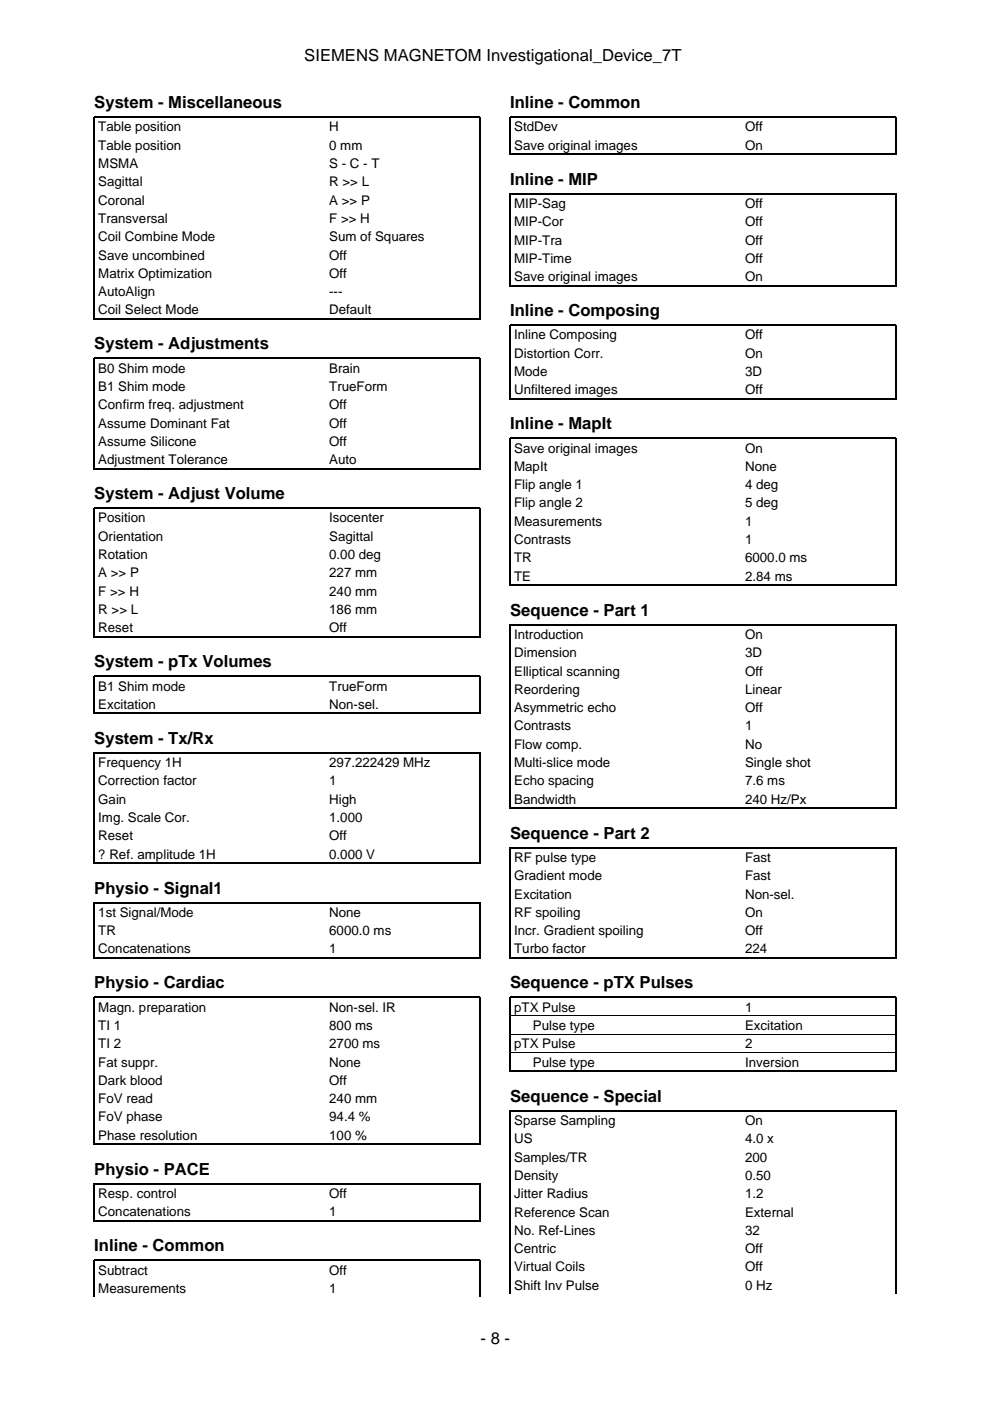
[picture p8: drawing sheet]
<svg xmlns="http://www.w3.org/2000/svg" width="210mm" height="297mm" viewBox="0 0 210 297" stroke-linecap="round" stroke-linejoin="round" font-family="sans-serif">
<defs><g id="words">
<g font-size="3.5">
<text x="64.5" y="12.9">SIEMENS MAGNETOM Investigational_Device_7T</text>
<text x="20" y="22.9">System - Miscellaneous</text>
<text x="108.2" y="22.9">Inline - Common</text>
<text x="108.2" y="39.2">Inline - MIP</text>
<text x="108.2" y="67">Inline - Composing</text>
<text x="20" y="74.1">System - Adjustments</text>
<text x="108.2" y="91">Inline - MapIt</text>
<text x="20" y="105.8">System - Adjust Volume</text>
<text x="108.2" y="130.5">Sequence - Part 1</text>
<text x="20" y="141.5">System - pTx Volumes</text>
<text x="20" y="157.7">System - Tx/Rx</text>
<text x="108.2" y="177.8">Sequence - Part 2</text>
<text x="20" y="189.4">Physio - Signal1</text>
<text x="20" y="209.5">Physio - Cardiac</text>
<text x="108.2" y="209.5">Sequence - pTX Pulses</text>
<text x="108.2" y="233.6">Sequence - Special</text>
<text x="20" y="249.1">Physio - PACE</text>
<text x="20" y="265.3">Inline - Common</text>
<text x="101.9" y="284.9">- 8 -</text>
</g>
<g font-size="2.8">
<text x="20.8" y="27.9">Table position</text>
<text x="69.8" y="27.9">H</text>
<text x="109" y="27.9">StdDev</text>
<text x="158" y="27.9">Off</text>
<text x="20.8" y="31.7">Table position</text>
<text x="20.8" y="35.6">MSMA</text>
<text x="69.8" y="31.7">0 mm</text>
<text x="69.8" y="35.6">S - C - T</text>
<text x="109" y="31.7">Save original images</text>
<text x="158" y="31.7">On</text>
<text x="20.8" y="39.5">Sagittal</text>
<text x="69.8" y="39.5">R &gt;&gt; L</text>
<text x="20.8" y="43.4">Coronal</text>
<text x="20.8" y="47.3">Transversal</text>
<text x="69.8" y="43.4">A &gt;&gt; P</text>
<text x="69.8" y="47.3">F &gt;&gt; H</text>
<text x="109" y="44.1">MIP-Sag</text>
<text x="109" y="48">MIP-Cor</text>
<text x="158" y="44.1">Off</text>
<text x="158" y="48">Off</text>
<text x="20.8" y="51.2">Coil Combine Mode</text>
<text x="69.8" y="51.2">Sum of Squares</text>
<text x="109" y="51.9">MIP-Tra</text>
<text x="158" y="51.9">Off</text>
<text x="20.8" y="55">Save uncombined</text>
<text x="20.8" y="58.9">Matrix Optimization</text>
<text x="69.8" y="55">Off</text>
<text x="69.8" y="58.9">Off</text>
<text x="109" y="55.7">MIP-Time</text>
<text x="109" y="59.6">Save original images</text>
<text x="158" y="55.7">Off</text>
<text x="158" y="59.6">On</text>
<text x="20.8" y="62.8">AutoAlign</text>
<text x="69.8" y="62.8">---</text>
<text x="20.8" y="66.7">Coil Select Mode</text>
<text x="69.8" y="66.7">Default</text>
<text x="109" y="72">Inline Composing</text>
<text x="158" y="72">Off</text>
<text x="109" y="75.8">Distortion Corr.</text>
<text x="158" y="75.8">On</text>
<text x="20.8" y="79">B0 Shim mode</text>
<text x="20.8" y="82.9">B1 Shim mode</text>
<text x="69.8" y="79">Brain</text>
<text x="69.8" y="82.9">TrueForm</text>
<text x="109" y="79.7">Mode</text>
<text x="109" y="83.6">Unfiltered images</text>
<text x="158" y="79.7">3D</text>
<text x="158" y="83.6">Off</text>
<text x="20.8" y="86.8">Confirm freq. adjustment</text>
<text x="69.8" y="86.8">Off</text>
<text x="20.8" y="90.7">Assume Dominant Fat</text>
<text x="20.8" y="94.5">Assume Silicone</text>
<text x="69.8" y="90.7">Off</text>
<text x="69.8" y="94.5">Off</text>
<text x="109" y="96">Save original images</text>
<text x="158" y="96">On</text>
<text x="20.8" y="98.4">Adjustment Tolerance</text>
<text x="69.8" y="98.4">Auto</text>
<text x="109" y="99.8">MapIt</text>
<text x="158" y="99.8">None</text>
<text x="109" y="103.7">Flip angle 1</text>
<text x="109" y="107.6">Flip angle 2</text>
<text x="158" y="103.7">4 deg</text>
<text x="158" y="107.6">5 deg</text>
<text x="20.8" y="110.8">Position</text>
<text x="69.8" y="110.8">Isocenter</text>
<text x="109" y="111.5">Measurements</text>
<text x="158" y="111.5">1</text>
<text x="20.8" y="114.7">Orientation</text>
<text x="20.8" y="118.5">Rotation</text>
<text x="69.8" y="114.7">Sagittal</text>
<text x="69.8" y="118.5">0.00 deg</text>
<text x="109" y="115.4">Contrasts</text>
<text x="109" y="119.2">TR</text>
<text x="158" y="115.4">1</text>
<text x="158" y="119.2">6000.0 ms</text>
<text x="20.8" y="122.4">A &gt;&gt; P</text>
<text x="69.8" y="122.4">227 mm</text>
<text x="109" y="123.1">TE</text>
<text x="158" y="123.1">2.84 ms</text>
<text x="20.8" y="126.3">F &gt;&gt; H</text>
<text x="20.8" y="130.2">R &gt;&gt; L</text>
<text x="69.8" y="126.3">240 mm</text>
<text x="69.8" y="130.2">186 mm</text>
<text x="20.8" y="134.1">Reset</text>
<text x="69.8" y="134.1">Off</text>
<text x="109" y="135.5">Introduction</text>
<text x="158" y="135.5">On</text>
<text x="109" y="139.3">Dimension</text>
<text x="109" y="143.2">Elliptical scanning</text>
<text x="158" y="139.3">3D</text>
<text x="158" y="143.2">Off</text>
<text x="20.8" y="146.4">B1 Shim mode</text>
<text x="69.8" y="146.4">TrueForm</text>
<text x="109" y="147.1">Reordering</text>
<text x="158" y="147.1">Linear</text>
<text x="20.8" y="150.3">Excitation</text>
<text x="69.8" y="150.3">Non-sel.</text>
<text x="109" y="151">Asymmetric echo</text>
<text x="109" y="154.9">Contrasts</text>
<text x="158" y="151">Off</text>
<text x="158" y="154.9">1</text>
<text x="109" y="158.7">Flow comp.</text>
<text x="158" y="158.7">No</text>
<text x="20.8" y="162.6">Frequency 1H</text>
<text x="20.8" y="166.5">Correction factor</text>
<text x="69.8" y="162.6">297.222429 MHz</text>
<text x="69.8" y="166.5">1</text>
<text x="109" y="162.6">Multi-slice mode</text>
<text x="109" y="166.5">Echo spacing</text>
<text x="158" y="162.6">Single shot</text>
<text x="158" y="166.5">7.6 ms</text>
<text x="20.8" y="170.4">Gain</text>
<text x="69.8" y="170.4">High</text>
<text x="109" y="170.4">Bandwidth</text>
<text x="158" y="170.4">240 Hz/Px</text>
<text x="20.8" y="174.3">Img. Scale Cor.</text>
<text x="20.8" y="178.2">Reset</text>
<text x="69.8" y="174.3">1.000</text>
<text x="69.8" y="178.2">Off</text>
<text x="20.8" y="182">? Ref. amplitude 1H</text>
<text x="69.8" y="182">0.000 V</text>
<text x="109" y="182.7">RF pulse type</text>
<text x="158" y="182.7">Fast</text>
<text x="109" y="186.6">Gradient mode</text>
<text x="109" y="190.5">Excitation</text>
<text x="158" y="186.6">Fast</text>
<text x="158" y="190.5">Non-sel.</text>
<text x="20.8" y="194.4">1st Signal/Mode</text>
<text x="69.8" y="194.4">None</text>
<text x="109" y="194.4">RF spoiling</text>
<text x="158" y="194.4">On</text>
<text x="20.8" y="198.3">TR</text>
<text x="20.8" y="202.1">Concatenations</text>
<text x="69.8" y="198.3">6000.0 ms</text>
<text x="69.8" y="202.1">1</text>
<text x="109" y="198.3">Incr. Gradient spoiling</text>
<text x="109" y="202.1">Turbo factor</text>
<text x="158" y="198.3">Off</text>
<text x="158" y="202.1">224</text>
<text x="20.8" y="214.5">Magn. preparation</text>
<text x="69.8" y="214.5">Non-sel. IR</text>
<text x="109" y="214.5">pTX Pulse</text>
<text x="158" y="214.5">1</text>
<text x="20.8" y="218.4">TI 1</text>
<text x="69.8" y="218.4">800 ms</text>
<text x="113" y="218.4">Pulse type</text>
<text x="158" y="218.4">Excitation</text>
<text x="20.8" y="222.2">TI 2</text>
<text x="20.8" y="226.1">Fat suppr.</text>
<text x="69.8" y="222.2">2700 ms</text>
<text x="69.8" y="226.1">None</text>
<text x="109" y="222.3">pTX Pulse</text>
<text x="113" y="226.2">Pulse type</text>
<text x="158" y="222.3">2</text>
<text x="158" y="226.2">Inversion</text>
<text x="20.8" y="230">Dark blood</text>
<text x="20.8" y="233.9">FoV read</text>
<text x="69.8" y="230">Off</text>
<text x="69.8" y="233.9">240 mm</text>
<text x="20.8" y="237.8">FoV phase</text>
<text x="69.8" y="237.8">94.4 %</text>
<text x="109" y="238.5">Sparse Sampling</text>
<text x="158" y="238.5">On</text>
<text x="20.8" y="241.7">Phase resolution</text>
<text x="69.8" y="241.7">100 %</text>
<text x="109" y="242.4">US</text>
<text x="158" y="242.4">4.0 x</text>
<text x="109" y="246.3">Samples/TR</text>
<text x="109" y="250.2">Density</text>
<text x="158" y="246.3">200</text>
<text x="158" y="250.2">0.50</text>
<text x="20.8" y="254">Resp. control</text>
<text x="20.8" y="257.9">Concatenations</text>
<text x="69.8" y="254">Off</text>
<text x="69.8" y="257.9">1</text>
<text x="109" y="254">Jitter Radius</text>
<text x="109" y="257.9">Reference Scan</text>
<text x="158" y="254">1.2</text>
<text x="158" y="257.9">External</text>
<text x="109" y="261.8">No. Ref-Lines</text>
<text x="158" y="261.8">32</text>
<text x="109" y="265.7">Centric</text>
<text x="109" y="269.6">Virtual Coils</text>
<text x="158" y="265.7">Off</text>
<text x="158" y="269.6">Off</text>
<text x="20.8" y="270.2">Subtract</text>
<text x="20.8" y="274.1">Measurements</text>
<text x="69.8" y="270.2">Off</text>
<text x="69.8" y="274.1">1</text>
<text x="109" y="273.4">Shift Inv Pulse</text>
<text x="158" y="273.4">0 Hz</text>
</g>
</g></defs>
<g fill="none" stroke="#000" stroke-width=".26">
<path d="M108.2 32.9v-8.1h81.8v8.1M108.3 32.7h81.6M20 67.8v-43h81.8v43M20.1 67.7h81.6M108.2 60.7v-19.6h81.8v19.6M108.3 60.6h81.6M20 99.5v-23.5h81.8v23.5M20.1 99.4h81.6M108.2 84.7v-15.8h81.8v15.8M108.3 84.6h81.6M20 135.2v-27.5h81.8v27.5M20.1 135h81.6"/>
<path d="M108.2 124.2v-31.3h81.8v31.3M108.3 124.1h81.6M20 151.4v-8h81.8v8M20.1 151.3h81.6M108.2 171.5v-39.1h81.8v39.1M108.3 171.4h81.6M20 183.2v-23.6h81.8v23.6M20.1 183h81.6M20 203.3v-11.9h81.8v11.9M20.1 203.1h81.6M108.2 203.3v-23.6h81.8v23.6M108.3 203.1h81.6"/>
<path d="M108.2 227.3v-15.8h81.8v15.8M108.3 227.2h81.6M20 242.8v-31.3h81.8v31.3M20 259v-8h81.8v8M20.1 242.6h81.6M20.1 258.9h81.6M20 275v-7.8h81.8v7.8M108.2 274.3v-38.8h81.8v38.8"/>
</g>
<path d="M108.3 215.3h81.6M108.3 219.2h81.6M108.3 223.1h81.6" fill="none" stroke="#000" stroke-width=".21"/>
<use href="#words"/>
</svg>
